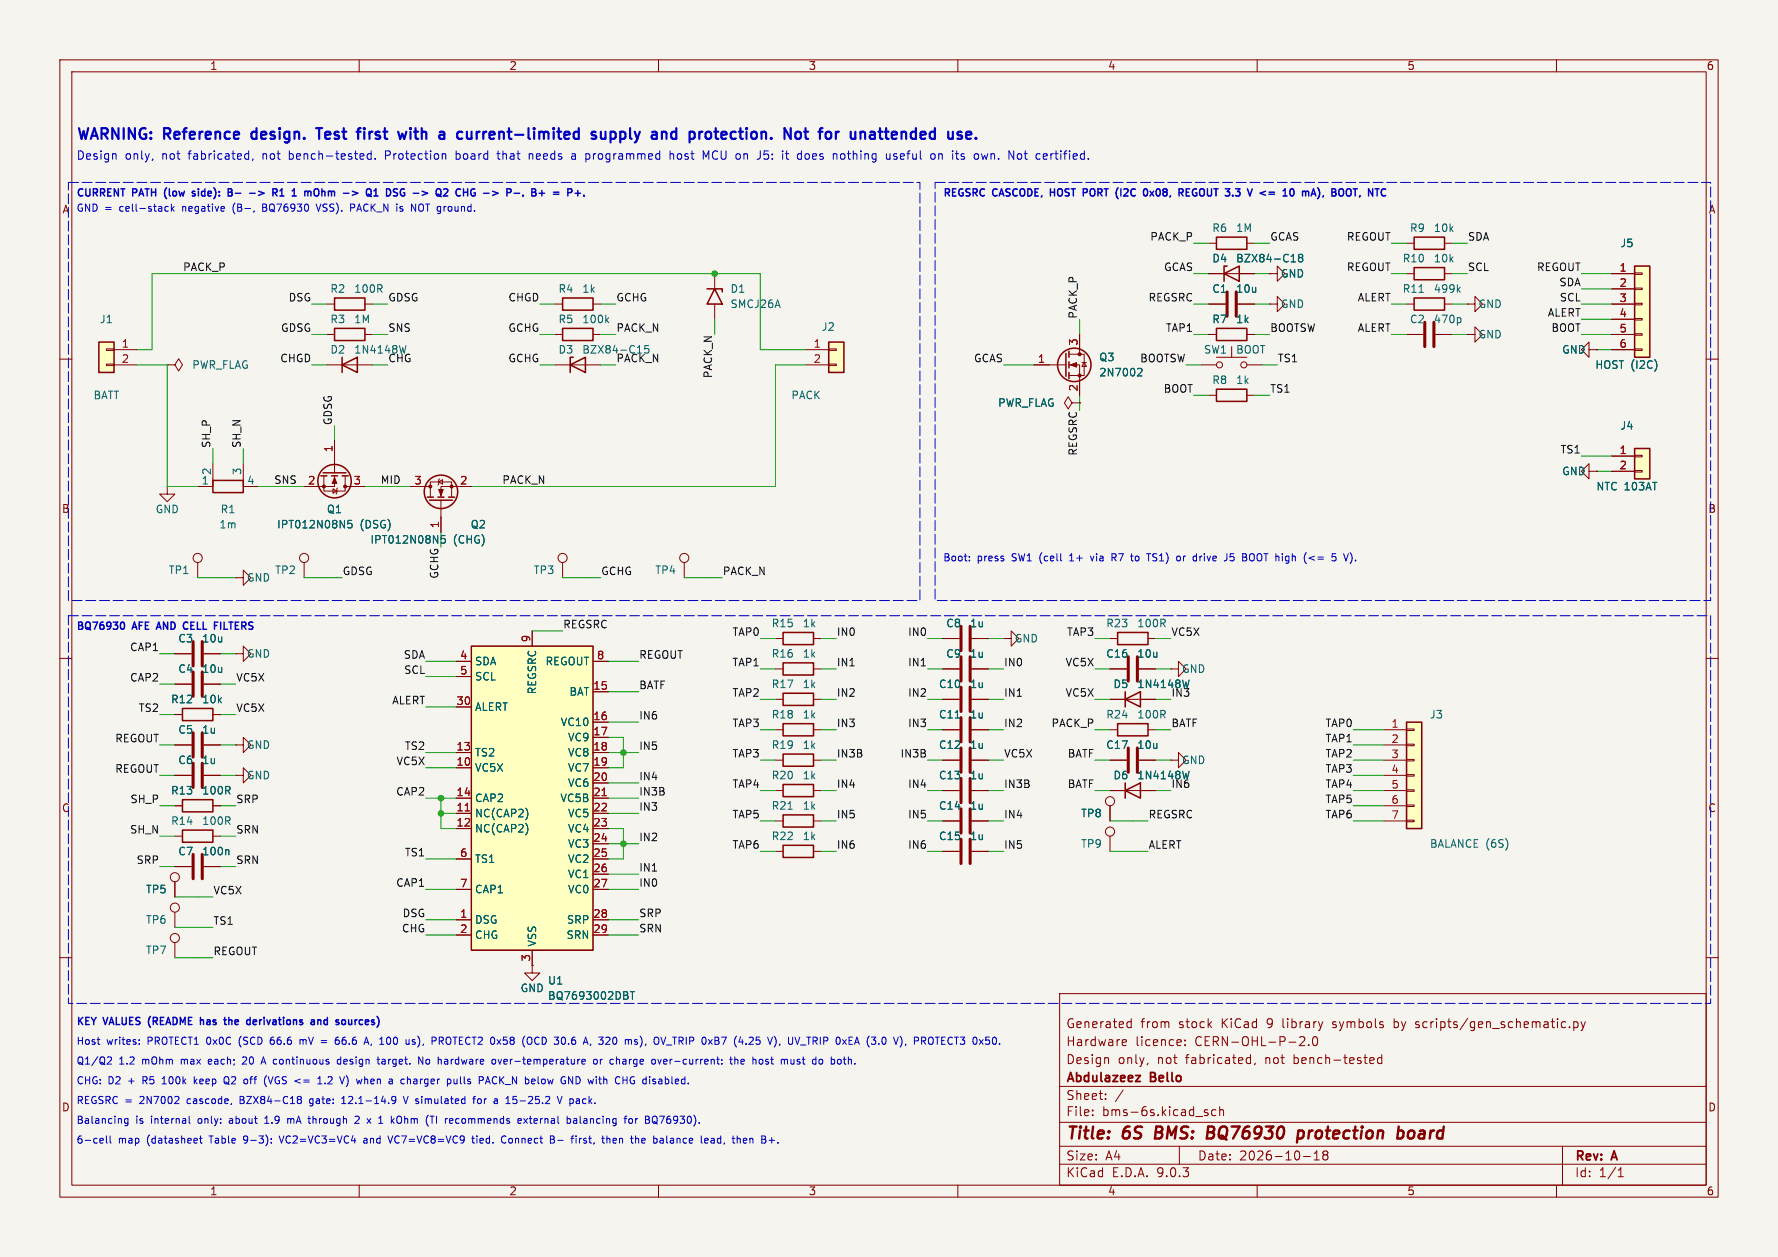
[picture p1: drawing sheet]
<svg xmlns="http://www.w3.org/2000/svg" width="297mm" height="210mm" viewBox="0 0 297 210" stroke-linecap="round" stroke-linejoin="round" font-family="sans-serif">
<defs><g id="words">
<g font-size="2.8" fill="#840000">
<text x="178" y="190.9">Title:</text>
<text x="187.7" y="190.9">6S</text>
<text x="193.8" y="190.9">BMS:</text>
<text x="203.3" y="190.9">BQ76930</text>
<text x="219.2" y="190.9">protection</text>
<text x="236.7" y="190.9">board</text>
</g>
<g font-size="2.5" fill="#0000c2">
<text x="12.7" y="24.2">WARNING: Reference</text>
<text x="42.9" y="24.2">design.</text>
<text x="54.5" y="24.2">Test</text>
<text x="62" y="24.2">first</text>
<text x="69.6" y="24.2">with</text>
<text x="77.1" y="24.2">a</text>
<text x="80.8" y="24.2">current-limited</text>
<text x="104" y="24.2">supply</text>
<text x="114.8" y="24.2">and</text>
<text x="121.7" y="24.2">protection.</text>
<text x="138.3" y="24.2">Not</text>
<text x="144.9" y="24.2">for</text>
<text x="150.8" y="24.2">unattended</text>
</g>
<g font-size="2.1" fill="#840000">
<text x="178" y="172">Generated</text>
<text x="190.5" y="172">from</text>
<text x="197" y="172">stock</text>
<text x="204.2" y="172">KiCad</text>
<text x="211.9" y="172">9</text>
<text x="214.6" y="172">library</text>
<text x="223.2" y="172">symbols</text>
<text x="233.5" y="172">by</text>
<text x="237.3" y="172">scripts/gen_schematic.py</text>
<text x="178" y="178">Design</text>
<text x="178" y="175">Hardware</text>
<text x="186.7" y="178">only,</text>
<text x="189.7" y="175">licence:</text>
<text x="193.4" y="178">not</text>
<text x="198.3" y="178">fabricated,</text>
<text x="199.7" y="175">CERN-OHL-P-2.0</text>
<text x="211.6" y="178">not</text>
<text x="216.5" y="178">bench-tested</text>
<text x="178" y="184">Sheet:</text>
<text x="178" y="181.2">Abdulazeez</text>
<text x="192.2" y="181.2">Bello</text>
<text x="178" y="186.7">File:</text>
<text x="184.1" y="186.7">bms-6s.kicad_sch</text>
<text x="178" y="196.9">KiCad</text>
<text x="178" y="194.1">Size:</text>
<text x="184.7" y="194.1">A4</text>
<text x="185.7" y="196.9">E.D.A.</text>
<text x="193.3" y="196.9">9.0.3</text>
<text x="200" y="194.1">Date:</text>
<text x="207" y="194.1">2026-10-18</text>
<text x="263" y="194.3">Rev:</text>
<text x="263" y="196.9">Id:</text>
<text x="267.1" y="196.9">1/1</text>
<text x="269.4" y="194.3">A</text>
</g>
<g font-size="1.9" fill="#0000c2">
<text x="12.7" y="27">Design</text>
<text x="20.9" y="27">only,</text>
<text x="27.1" y="27">not</text>
<text x="31.7" y="27">fabricated,</text>
<text x="44.2" y="27">not</text>
<text x="48.8" y="27">bench-tested.</text>
<text x="65" y="27">Protection</text>
<text x="77" y="27">board</text>
<text x="84.2" y="27">that</text>
<text x="89.6" y="27">needs</text>
<text x="96.9" y="27">a</text>
<text x="99.4" y="27">programmed</text>
<text x="113.6" y="27">host</text>
<text x="119.3" y="27">MCU on</text>
<text x="128.8" y="27">J5:</text>
<text x="133.1" y="27">it</text>
<text x="135.8" y="27">does</text>
<text x="142" y="27">nothing</text>
<text x="151" y="27">useful</text>
<text x="158.6" y="27">on</text>
<text x="162.4" y="27">its</text>
<text x="166.3" y="27">own.</text>
<text x="172.2" y="27">Not</text>
<text x="177" y="27">certified.</text>
</g>
<g font-size="1.8" fill="#840000">
<text x="35" y="11.9">1</text>
<text x="85" y="11.9">2</text>
<text x="135" y="11.9">3</text>
<text x="185" y="11.9">4</text>
<text x="235" y="11.9">5</text>
<text x="285" y="11.9">6</text>
<text x="10.3" y="35.9">A</text>
<text x="285.3" y="35.9">A</text>
<text x="10.3" y="85.9">B</text>
<text x="285.3" y="85.9">B</text>
<text x="10.3" y="135.9">C</text>
<text x="285.3" y="135.9">C</text>
<text x="10.3" y="185.9">D</text>
<text x="285.3" y="185.9">D</text>
<text x="35" y="199.9">1</text>
<text x="85" y="199.9">2</text>
<text x="135" y="199.9">3</text>
<text x="185" y="199.9">4</text>
<text x="235" y="199.9">5</text>
<text x="285" y="199.9">6</text>
</g>
<g font-size="1.8" fill="#0f0f0f">
<text x="192.1" y="40.3">PACK_P</text>
<text x="212.1" y="40.3">GCAS</text>
<text x="224.9" y="40.3">REGOUT</text>
<text x="245.1" y="40.3">SDA</text>
<text x="30.5" y="45.4">PACK_P</text>
<text x="194.3" y="45.4">GCAS</text>
<text x="224.9" y="45.4">REGOUT</text>
<text x="245.1" y="45.4">SCL</text>
<text x="256.6" y="45.4">REGOUT</text>
<text x="260.4" y="47.9">SDA</text>
<text x="48.1" y="50.5">DSG</text>
<text x="64.8" y="50.5">GDSG</text>
<text x="84.8" y="50.5">CHGD</text>
<text x="102.9" y="50.5">GCHG</text>
<text x="180" y="53.3" transform="rotate(-90 180 53.3)">PACK_P</text>
<text x="191.7" y="50.5">REGSRC</text>
<text x="226.7" y="50.5">ALERT</text>
<text x="258.5" y="53">ALERT</text>
<text x="260.4" y="50.5">SCL</text>
<text x="46.8" y="55.5">GDSG</text>
<text x="64.8" y="55.5">SNS</text>
<text x="84.8" y="55.5">GCHG</text>
<text x="102.9" y="55.5">PACK_N</text>
<text x="194.7" y="55.5">TAP1</text>
<text x="212.1" y="55.5">BOOTSW</text>
<text x="226.7" y="55.5">ALERT</text>
<text x="259.1" y="55.5">BOOT</text>
<text x="46.7" y="60.6">CHGD</text>
<text x="64.8" y="60.6">CHG</text>
<text x="84.8" y="60.6">GCHG</text>
<text x="102.9" y="60.6">PACK_N</text>
<text x="119" y="63.3" transform="rotate(-90 119 63.3)">PACK_N</text>
<text x="162.6" y="60.6">GCAS</text>
<text x="190.4" y="60.6">BOOTSW</text>
<text x="194.3" y="65.7">BOOT</text>
<text x="212.1" y="65.7">TS1</text>
<text x="213.4" y="60.6">TS1</text>
<text x="55.5" y="71.1" transform="rotate(-90 55.5 71.1)">GDSG</text>
<text x="35.2" y="74.9" transform="rotate(-90 35.2 74.9)">SH_P</text>
<text x="40.3" y="74.9" transform="rotate(-90 40.3 74.9)">SH_N</text>
<text x="180" y="76.2" transform="rotate(-90 180 76.2)">REGSRC</text>
<text x="260.6" y="75.9">TS1</text>
<text x="45.7" y="80.9">SNS</text>
<text x="63.5" y="80.9">MID</text>
<text x="83.8" y="80.9">PACK_N</text>
<text x="57.1" y="96.2">GDSG</text>
<text x="73.3" y="96.8" transform="rotate(-90 73.3 96.8)">GCHG</text>
<text x="100.3" y="96.2">GCHG</text>
<text x="120.6" y="96.2">PACK_N</text>
<text x="94" y="105.1">REGSRC</text>
<text x="122.3" y="106.3">TAP0</text>
<text x="139.7" y="106.3">IN0</text>
<text x="151.6" y="106.3">IN0</text>
<text x="178.1" y="106.3">TAP3</text>
<text x="195.6" y="106.3">VC5X</text>
<text x="21.6" y="108.9">CAP1</text>
<text x="21.6" y="114">CAP2</text>
<text x="39.4" y="114">VC5X</text>
<text x="67.3" y="110.1">SDA</text>
<text x="67.4" y="112.7">SCL</text>
<text x="106.7" y="110.1">REGOUT</text>
<text x="122.3" y="111.4">TAP1</text>
<text x="139.7" y="111.4">IN1</text>
<text x="151.6" y="111.4">IN1</text>
<text x="167.6" y="111.4">IN0</text>
<text x="177.9" y="111.4">VC5X</text>
<text x="23.1" y="119">TS2</text>
<text x="39.4" y="119">VC5X</text>
<text x="65.4" y="117.8">ALERT</text>
<text x="106.7" y="115.2">BATF</text>
<text x="122.3" y="116.5">TAP2</text>
<text x="139.7" y="116.5">IN2</text>
<text x="151.6" y="116.5">IN2</text>
<text x="167.6" y="116.5">IN1</text>
<text x="177.9" y="116.5">VC5X</text>
<text x="19.1" y="124.1">REGOUT</text>
<text x="67.5" y="125.4">TS2</text>
<text x="106.7" y="125.4">IN5</text>
<text x="106.7" y="120.3">IN6</text>
<text x="122.3" y="121.6">TAP3</text>
<text x="139.7" y="121.6">IN3</text>
<text x="151.6" y="121.6">IN3</text>
<text x="167.6" y="121.6">IN2</text>
<text x="175.5" y="121.6">PACK_P</text>
<text x="195.6" y="121.6">BATF</text>
<text x="221.3" y="121.6">TAP0</text>
<text x="221.3" y="124.1">TAP1</text>
<text x="19.1" y="129.2">REGOUT</text>
<text x="66.1" y="127.9">VC5X</text>
<text x="106.7" y="130.5">IN4</text>
<text x="122.3" y="126.7">TAP3</text>
<text x="122.3" y="131.7">TAP4</text>
<text x="139.7" y="131.7">IN4</text>
<text x="139.7" y="126.7">IN3B</text>
<text x="150.3" y="126.7">IN3B</text>
<text x="151.6" y="131.7">IN4</text>
<text x="167.6" y="131.7">IN3B</text>
<text x="167.6" y="126.7">VC5X</text>
<text x="178.3" y="131.7">BATF</text>
<text x="178.3" y="126.7">BATF</text>
<text x="221.3" y="126.7">TAP2</text>
<text x="221.3" y="129.2">TAP3</text>
<text x="221.3" y="131.7">TAP4</text>
<text x="21.7" y="134.3">SH_P</text>
<text x="39.4" y="134.3">SRP</text>
<text x="66.1" y="133">CAP2</text>
<text x="106.7" y="133">IN3B</text>
<text x="106.7" y="135.5">IN3</text>
<text x="122.3" y="136.8">TAP5</text>
<text x="139.7" y="136.8">IN5</text>
<text x="151.6" y="136.8">IN5</text>
<text x="167.6" y="136.8">IN4</text>
<text x="191.8" y="136.8">REGSRC</text>
<text x="221.3" y="134.3">TAP5</text>
<text x="221.3" y="136.8">TAP6</text>
<text x="21.6" y="139.4">SH_N</text>
<text x="39.4" y="139.4">SRN</text>
<text x="67.5" y="143.2">TS1</text>
<text x="106.7" y="140.6">IN2</text>
<text x="122.3" y="141.9">TAP6</text>
<text x="139.7" y="141.9">IN6</text>
<text x="151.6" y="141.9">IN6</text>
<text x="167.6" y="141.9">IN5</text>
<text x="191.8" y="141.9">ALERT</text>
<text x="22.7" y="144.4">SRP</text>
<text x="35.6" y="149.5">VC5X</text>
<text x="39.4" y="144.4">SRN</text>
<text x="66.1" y="148.2">CAP1</text>
<text x="106.7" y="148.2">IN0</text>
<text x="106.7" y="145.7">IN1</text>
<text x="35.6" y="154.6">TS1</text>
<text x="67" y="155.9">CHG</text>
<text x="67.2" y="153.3">DSG</text>
<text x="106.7" y="155.9">SRN</text>
<text x="106.7" y="153.3">SRP</text>
<text x="35.6" y="159.7">REGOUT</text>
</g>
<g font-size="1.8" fill="#006464">
<text x="202.4" y="39">R6</text>
<text x="206.4" y="39">1M</text>
<text x="235.4" y="39">R9</text>
<text x="239.4" y="39">10k</text>
<text x="270.6" y="41.5">J5</text>
<text x="202.4" y="44">D4</text>
<text x="206.4" y="44">BZX84-C18</text>
<text x="213.9" y="46.6">GND</text>
<text x="234.2" y="44">R10</text>
<text x="239.4" y="44">10k</text>
<text x="55.1" y="49.1">R2</text>
<text x="59.1" y="49.1">100R</text>
<text x="93.2" y="49.1">R4</text>
<text x="97.2" y="49.1">1k</text>
<text x="121.9" y="49.1">D1</text>
<text x="121.9" y="51.7">SMCJ26A</text>
<text x="202.4" y="49.1">C1</text>
<text x="206.4" y="49.1">10u</text>
<text x="213.9" y="51.7">GND</text>
<text x="234.2" y="49.1">R11</text>
<text x="239.4" y="49.1">499k</text>
<text x="246.9" y="51.7">GND</text>
<text x="16.6" y="54.2">J1</text>
<text x="55.1" y="54.2">R3</text>
<text x="55.1" y="59.3">D2</text>
<text x="59.1" y="54.2">1M</text>
<text x="59.1" y="59.3">1N4148W</text>
<text x="93.2" y="54.2">R5</text>
<text x="93.2" y="59.3">D3</text>
<text x="97.2" y="54.2">100k</text>
<text x="97.2" y="59.3">BZX84-C15</text>
<text x="137.2" y="55.5">J2</text>
<text x="201" y="59.3">SW1</text>
<text x="202.4" y="54.2">R7</text>
<text x="206.4" y="59.3">BOOT</text>
<text x="206.4" y="54.2">1k</text>
<text x="235.4" y="54.2">C2</text>
<text x="239.4" y="54.2">470p</text>
<text x="246.9" y="56.7">GND</text>
<text x="260.9" y="59.3">GND</text>
<text x="32" y="61.8">PWR_FLAG</text>
<text x="183.5" y="60.6">Q3</text>
<text x="183.5" y="63.1">2N7002</text>
<text x="202.4" y="64.4">R8</text>
<text x="206.4" y="64.4">1k</text>
<text x="266.4" y="61.8">HOST (I2C)</text>
<text x="15.5" y="66.9">BATT</text>
<text x="132.1" y="66.9">PACK</text>
<text x="166.6" y="68.2">PWR_FLAG</text>
<text x="270.6" y="72">J4</text>
<text x="33.6" y="81">1</text>
<text x="35.3" y="79.4" transform="rotate(-90 35.3 79.4)">2</text>
<text x="40.4" y="79.4" transform="rotate(-90 40.4 79.4)">3</text>
<text x="41.2" y="81">4</text>
<text x="260.9" y="79.6">GND</text>
<text x="266.6" y="82.1">NTC 103AT</text>
<text x="25.9" y="86">GND</text>
<text x="36.5" y="88.5">1m</text>
<text x="36.8" y="86">R1</text>
<text x="46.2" y="88.5">IPT012N08N5</text>
<text x="54.5" y="86">Q1</text>
<text x="60.1" y="88.5">(DSG)</text>
<text x="78.5" y="88.5">Q2</text>
<text x="61.8" y="91">IPT012N08N5</text>
<text x="75.7" y="91">(CHG)</text>
<text x="28.1" y="96.1">TP1</text>
<text x="41.1" y="97.4">GND</text>
<text x="45.9" y="96.1">TP2</text>
<text x="89" y="96.1">TP3</text>
<text x="109.4" y="96.1">TP4</text>
<text x="29.7" y="107.5">C3</text>
<text x="33.7" y="107.5">10u</text>
<text x="128.8" y="105">R15</text>
<text x="134" y="105">1k</text>
<text x="158" y="105">C8</text>
<text x="161.9" y="105">1u</text>
<text x="169.4" y="107.5">GND</text>
<text x="184.7" y="105">R23</text>
<text x="189.9" y="105">100R</text>
<text x="29.7" y="112.6">C4</text>
<text x="33.7" y="112.6">10u</text>
<text x="41.1" y="110.1">GND</text>
<text x="79.2" y="111.4">SDA</text>
<text x="79.2" y="113.9">SCL</text>
<text x="91" y="111.4">REGOUT</text>
<text x="128.8" y="110.1">R16</text>
<text x="134" y="110.1">1k</text>
<text x="158" y="110.1">C9</text>
<text x="161.9" y="110.1">1u</text>
<text x="184.7" y="110.1">C16</text>
<text x="189.9" y="110.1">10u</text>
<text x="197.4" y="112.6">GND</text>
<text x="28.5" y="117.7">R12</text>
<text x="33.7" y="117.7">10k</text>
<text x="79.2" y="119">ALERT</text>
<text x="89.8" y="116.1" transform="rotate(-90 89.8 116.1)">REGSRC</text>
<text x="95" y="116.4">BAT</text>
<text x="128.8" y="115.2">R17</text>
<text x="134" y="115.2">1k</text>
<text x="156.7" y="115.2">C10</text>
<text x="161.9" y="115.2">1u</text>
<text x="185.9" y="115.2">D5</text>
<text x="189.9" y="115.2">1N4148W</text>
<text x="195.6" y="116.5">IN3</text>
<text x="29.7" y="122.8">C5</text>
<text x="33.7" y="122.8">1u</text>
<text x="41.1" y="125.3">GND</text>
<text x="93.6" y="121.5">VC10</text>
<text x="94.8" y="124.1">VC9</text>
<text x="128.8" y="125.3">R19</text>
<text x="128.8" y="120.2">R18</text>
<text x="134" y="125.3">1k</text>
<text x="134" y="120.2">1k</text>
<text x="156.7" y="125.3">C12</text>
<text x="156.7" y="120.2">C11</text>
<text x="161.9" y="125.3">1u</text>
<text x="161.9" y="120.2">1u</text>
<text x="184.7" y="125.3">C17</text>
<text x="184.7" y="120.2">R24</text>
<text x="189.9" y="120.2">100R</text>
<text x="189.9" y="125.3">10u</text>
<text x="238.8" y="120.2">J3</text>
<text x="29.7" y="127.9">C6</text>
<text x="33.7" y="127.9">1u</text>
<text x="41.1" y="130.4">GND</text>
<text x="79.2" y="126.6">TS2</text>
<text x="79.2" y="129.1">VC5X</text>
<text x="94.8" y="126.6">VC8</text>
<text x="94.8" y="129.1">VC7</text>
<text x="94.8" y="131.7">VC6</text>
<text x="128.8" y="130.4">R20</text>
<text x="134" y="130.4">1k</text>
<text x="156.7" y="130.4">C13</text>
<text x="161.9" y="130.4">1u</text>
<text x="185.9" y="130.4">D6</text>
<text x="189.9" y="130.4">1N4148W</text>
<text x="195.6" y="131.7">IN6</text>
<text x="197.4" y="127.9">GND</text>
<text x="28.5" y="132.9">R13</text>
<text x="33.7" y="132.9">100R</text>
<text x="79.2" y="134.2">CAP2</text>
<text x="79.2" y="136.8">NC(CAP2)</text>
<text x="93.5" y="134.2">VC5B</text>
<text x="94.8" y="136.8">VC5</text>
<text x="128.8" y="135.5">R21</text>
<text x="134" y="135.5">1k</text>
<text x="156.7" y="135.5">C14</text>
<text x="161.9" y="135.5">1u</text>
<text x="180.5" y="136.8">TP8</text>
<text x="28.5" y="138">R14</text>
<text x="29.7" y="143.1">C7</text>
<text x="33.7" y="138">100R</text>
<text x="33.7" y="143.1">100n</text>
<text x="79.2" y="139.3">NC(CAP2)</text>
<text x="94.8" y="139.3">VC4</text>
<text x="94.8" y="141.8">VC3</text>
<text x="128.8" y="140.6">R22</text>
<text x="134" y="140.6">1k</text>
<text x="156.7" y="140.6">C15</text>
<text x="161.9" y="140.6">1u</text>
<text x="180.5" y="141.8">TP9</text>
<text x="238.8" y="141.8">BALANCE (6S)</text>
<text x="24.3" y="149.5">TP5</text>
<text x="79.2" y="144.4">TS1</text>
<text x="79.2" y="149.5">CAP1</text>
<text x="94.8" y="144.4">VC2</text>
<text x="94.8" y="146.9">VC1</text>
<text x="94.8" y="149.5">VC0</text>
<text x="24.3" y="154.5">TP6</text>
<text x="79.2" y="154.5">DSG</text>
<text x="94.6" y="154.5">SRP</text>
<text x="24.3" y="159.6">TP7</text>
<text x="79.2" y="157.1">CHG</text>
<text x="89.8" y="158.2" transform="rotate(-90 89.8 158.2)">VSS</text>
<text x="94.5" y="157.1">SRN</text>
<text x="86.9" y="166">GND</text>
<text x="91.4" y="164.7">U1</text>
<text x="91.4" y="167.2">BQ7693002DBT</text>
</g>
<g font-size="1.8" fill="#a90000">
<text x="270.4" y="45.5">1</text>
<text x="270.4" y="48">2</text>
<text x="270.4" y="50.5">3</text>
<text x="270.4" y="53.1">4</text>
<text x="20.2" y="58.2">1</text>
<text x="135.8" y="58.2">1</text>
<text x="180.1" y="57.9" transform="rotate(-90 180.1 57.9)">3</text>
<text x="270.4" y="55.6">5</text>
<text x="270.4" y="58.2">6</text>
<text x="20.2" y="60.7">2</text>
<text x="135.8" y="60.7">2</text>
<text x="173.3" y="60.7">1</text>
<text x="180.1" y="65.5" transform="rotate(-90 180.1 65.5)">2</text>
<text x="55.6" y="75.6" transform="rotate(-90 55.6 75.6)">1</text>
<text x="270.4" y="75.9">1</text>
<text x="51.4" y="81">2</text>
<text x="59" y="81">3</text>
<text x="69.1" y="81">3</text>
<text x="76.8" y="81">2</text>
<text x="270.4" y="78.5">2</text>
<text x="73.4" y="88.3" transform="rotate(-90 73.4 88.3)">1</text>
<text x="88.6" y="107.4" transform="rotate(-90 88.6 107.4)">9</text>
<text x="76.8" y="110.2">4</text>
<text x="76.8" y="112.8">5</text>
<text x="99.6" y="110.2">8</text>
<text x="76.2" y="117.9">30</text>
<text x="99" y="115.3">15</text>
<text x="76.2" y="125.5">13</text>
<text x="99" y="120.4">16</text>
<text x="99" y="122.9">17</text>
<text x="99" y="125.5">18</text>
<text x="232.3" y="121.7">1</text>
<text x="232.3" y="124.2">2</text>
<text x="76.2" y="128">10</text>
<text x="99" y="128">19</text>
<text x="99" y="130.6">20</text>
<text x="232.3" y="126.7">3</text>
<text x="232.3" y="129.3">4</text>
<text x="232.3" y="131.8">5</text>
<text x="76.2" y="133.1">14</text>
<text x="76.2" y="135.6">11</text>
<text x="99" y="133.1">21</text>
<text x="99" y="135.6">22</text>
<text x="232.3" y="134.4">6</text>
<text x="232.3" y="136.9">7</text>
<text x="76.2" y="138.2">12</text>
<text x="76.8" y="143.3">6</text>
<text x="99" y="138.2">23</text>
<text x="99" y="140.7">24</text>
<text x="99" y="143.3">25</text>
<text x="76.8" y="148.3">7</text>
<text x="99" y="145.8">26</text>
<text x="99" y="148.3">27</text>
<text x="76.8" y="153.4">1</text>
<text x="76.8" y="156">2</text>
<text x="99" y="153.4">28</text>
<text x="99" y="156">29</text>
<text x="88.6" y="160.7" transform="rotate(-90 88.6 160.7)">3</text>
</g>
<g font-size="1.7" fill="#0000c2">
<text x="12.7" y="35.7">GND =</text>
<text x="12.7" y="33.4">CURRENT</text>
<text x="20.1" y="35.7">cell-stack</text>
<text x="22.2" y="33.4">PATH</text>
<text x="28" y="33.4">(low</text>
<text x="30.8" y="35.7">negative</text>
<text x="33.2" y="33.4">side):</text>
<text x="39.4" y="35.7">(B-,</text>
<text x="39.6" y="33.4">B-</text>
<text x="44.6" y="35.7">BQ76930</text>
<text x="48" y="33.4">R1</text>
<text x="51.8" y="33.4">1</text>
<text x="53.9" y="35.7">VSS).</text>
<text x="54.3" y="33.4">mOhm</text>
<text x="59.7" y="35.7">PACK_N</text>
<text x="61.2" y="33.4">-&gt;</text>
<text x="65.6" y="33.4">Q1</text>
<text x="67.6" y="35.7">is</text>
<text x="69.4" y="33.4">DSG</text>
<text x="70.3" y="35.7">NOT ground.</text>
<text x="74.3" y="33.4">-&gt;</text>
<text x="78.7" y="33.4">Q2</text>
<text x="82.5" y="33.4">CHG</text>
<text x="87.6" y="33.4">-&gt;</text>
<text x="91.9" y="33.4">P-.</text>
<text x="96.6" y="33.4">B+</text>
<text x="157.5" y="33.4">REGSRC</text>
<text x="165.9" y="33.4">CASCODE,</text>
<text x="176" y="33.4">HOST</text>
<text x="181.9" y="33.4">PORT</text>
<text x="187.9" y="33.4">(I2C</text>
<text x="193" y="33.4">0x08,</text>
<text x="199.4" y="33.4">REGOUT 3.3</text>
<text x="211.9" y="33.4">V</text>
<text x="214.4" y="33.4">&lt;=</text>
<text x="218.7" y="33.4">10</text>
<text x="222.4" y="33.4">mA),</text>
<text x="227.8" y="33.4">BOOT,</text>
<text x="157.5" y="94.1">Boot:</text>
<text x="163.2" y="94.1">press</text>
<text x="169.2" y="94.1">SW1 (cell</text>
<text x="179.2" y="94.1">1+</text>
<text x="183" y="94.1">via</text>
<text x="186.7" y="94.1">R7</text>
<text x="190.1" y="94.1">to</text>
<text x="193" y="94.1">TS1)</text>
<text x="198.2" y="94.1">or</text>
<text x="201.1" y="94.1">drive</text>
<text x="206.6" y="94.1">J5</text>
<text x="209.8" y="94.1">BOOT high</text>
<text x="220.5" y="94.1">(&lt;=</text>
<text x="225.4" y="94.1">5</text>
<text x="12.7" y="105.8">BQ76930</text>
<text x="22.3" y="105.8">AFE</text>
<text x="26.8" y="105.8">AND</text>
<text x="31.7" y="105.8">CELL</text>
<text x="37.3" y="105.8">FILTERS</text>
<text x="12.7" y="171.9">KEY</text>
<text x="17.4" y="171.9">VALUES (README</text>
<text x="34.5" y="171.9">has</text>
<text x="39" y="171.9">the</text>
<text x="43.2" y="171.9">derivations</text>
<text x="54.4" y="171.9">and</text>
<text x="59.1" y="171.9">sources)</text>
<text x="12.7" y="178.2">Q1/Q2</text>
<text x="12.7" y="174.9">Host</text>
<text x="17.8" y="174.9">writes:</text>
<text x="19.9" y="178.2">1.2</text>
<text x="23.9" y="178.2">mOhm</text>
<text x="24.8" y="174.9">PROTECT1</text>
<text x="30.6" y="178.2">max</text>
<text x="34.8" y="174.9">0x0C</text>
<text x="35.3" y="178.2">each;</text>
<text x="40.4" y="174.9">(SCD</text>
<text x="41.3" y="178.2">20</text>
<text x="44.7" y="178.2">A continuous</text>
<text x="45.9" y="174.9">66.6</text>
<text x="51" y="174.9">mV</text>
<text x="54.8" y="174.9">=</text>
<text x="57.4" y="174.9">66.6</text>
<text x="57.8" y="178.2">design</text>
<text x="62.5" y="174.9">A, 100</text>
<text x="64.7" y="178.2">target.</text>
<text x="69.8" y="174.9">us),</text>
<text x="71.7" y="178.2">No</text>
<text x="74.4" y="174.9">PROTECT2</text>
<text x="75.2" y="178.2">hardware</text>
<text x="84.4" y="174.9">0x58</text>
<text x="84.4" y="178.2">over-temperature</text>
<text x="90" y="174.9">(OCD</text>
<text x="95.6" y="174.9">30.6</text>
<text x="100.7" y="174.9">A, 320</text>
<text x="101.6" y="178.2">or</text>
<text x="104.6" y="178.2">charge</text>
<text x="108" y="174.9">ms),</text>
<text x="111.8" y="178.2">over-current:</text>
<text x="113.1" y="174.9">OV_TRIP 0xB7</text>
<text x="125.1" y="178.2">the</text>
<text x="126.9" y="174.9">(4.25</text>
<text x="129.1" y="178.2">host</text>
<text x="132.8" y="174.9">V),</text>
<text x="134" y="178.2">must</text>
<text x="136.3" y="174.9">UV_TRIP 0xEA</text>
<text x="139.5" y="178.2">do</text>
<text x="142.8" y="178.2">both.</text>
<text x="149.9" y="174.9">(3.0</text>
<text x="154.7" y="174.9">V),</text>
<text x="158.2" y="174.9">PROTECT3</text>
<text x="12.7" y="181.5">CHG:</text>
<text x="12.7" y="184.8">REGSRC =</text>
<text x="18.1" y="181.5">D2</text>
<text x="21.5" y="181.5">+</text>
<text x="23.5" y="184.8">2N7002</text>
<text x="24.2" y="181.5">R5</text>
<text x="27.6" y="181.5">100k</text>
<text x="31.6" y="184.8">cascode,</text>
<text x="33.2" y="181.5">keep</text>
<text x="38.4" y="181.5">Q2</text>
<text x="40.6" y="184.8">BZX84-C18</text>
<text x="41.9" y="181.5">off</text>
<text x="45.5" y="181.5">(VGS</text>
<text x="50.8" y="181.5">&lt;=</text>
<text x="52.5" y="184.8">gate:</text>
<text x="54.9" y="181.5">1.2</text>
<text x="58.1" y="184.8">12.1-14.9</text>
<text x="58.9" y="181.5">V)</text>
<text x="61.9" y="181.5">when</text>
<text x="67.5" y="181.5">a</text>
<text x="68.7" y="184.8">V simulated</text>
<text x="69.7" y="181.5">charger</text>
<text x="77.6" y="181.5">pulls</text>
<text x="80.7" y="184.8">for</text>
<text x="83.1" y="181.5">PACK_N</text>
<text x="84.4" y="184.8">a</text>
<text x="86.6" y="184.8">15-25.2</text>
<text x="91.1" y="181.5">below</text>
<text x="95.5" y="184.8">V pack.</text>
<text x="97.3" y="181.5">GND with</text>
<text x="106.8" y="181.5">CHG disabled.</text>
<text x="12.7" y="191.4">6-cell</text>
<text x="12.7" y="188.1">Balancing</text>
<text x="19.8" y="191.4">map</text>
<text x="22.7" y="188.1">is</text>
<text x="24.7" y="191.4">(datasheet</text>
<text x="25.4" y="188.1">internal</text>
<text x="33.4" y="188.1">only:</text>
<text x="35.4" y="191.4">Table</text>
<text x="38.8" y="188.1">about</text>
<text x="41.2" y="191.4">9-3):</text>
<text x="45" y="188.1">1.9</text>
<text x="47.5" y="191.4">VC2=VC3=VC4</text>
<text x="49" y="188.1">mA</text>
<text x="52.7" y="188.1">through</text>
<text x="60.7" y="188.1">2</text>
<text x="61.7" y="191.4">and</text>
<text x="63" y="188.1">x</text>
<text x="65.1" y="188.1">1</text>
<text x="66.1" y="191.4">VC7=VC8=VC9</text>
<text x="67.4" y="188.1">kOhm</text>
<text x="73.4" y="188.1">(TI</text>
<text x="76.8" y="188.1">recommends</text>
<text x="80.3" y="191.4">tied.</text>
<text x="85.4" y="191.4">Connect</text>
<text x="89.2" y="188.1">external</text>
<text x="93.7" y="191.4">B-</text>
<text x="97.5" y="191.4">first,</text>
<text x="97.6" y="188.1">balancing</text>
<text x="102.9" y="191.4">then</text>
<text x="107.5" y="188.1">for</text>
<text x="107.9" y="191.4">the</text>
<text x="111.1" y="188.1">BQ76930).</text>
<text x="111.9" y="191.4">balance</text>
<text x="120" y="191.4">lead,</text>
<text x="125.5" y="191.4">then</text>
</g>
</g></defs>
<path d="M0 0h297v210h-297z" fill="#f5f4ef" stroke="#f5f4ef" stroke-width=".17"/>
<g fill="none" stroke="#840000" stroke-width=".17">
<path d="M10 10h277v190h-277zM12 12h273v186h-273zM60 10v2M110 10v2M160 10v2M210 10v2M260 10v2M178.6 59.2h2.5v3.5h-2.5M180.3 55.9v3.3M203.2 59.7h5.1M205.7 57.9v1.8M10 60h2"/>
<path d="M172.7 61h5.4M178.6 61h1.7v5M179.1 67.3l-.7-1-.6 1 .6 1 .7-1h1.2M180.3 67.3h.1M180.7 60.6h.8M181.1 60.6l.4 .6h-.8zM200.7 61h2.5M208.3 61h2.5M285 60h2M10 110h2M129.5 111.8h1.3M129.5 106.7h1.3"/>
<path d="M135.9 111.8h1.3M135.9 106.7h1.3M285 110h2M195.6 127h1.2v-1.3l1.3 1.3-1.3 1.3v-1.3M195.6 127h.1M10 160h2M177 166h108v32h-108zM185 176.7l.2 .2v.8M187.7 173.7l.4 .1 .1 .3-.7 .1M188.1 174.6l-.4 .1M188.4 171.6h.6M188.4 170.8h.6"/>
<path d="M189 170.2v1.5M191.7 177.6v.2M197.2 173.8l.1 .3-.7 .1M198 174.6v.1M198 173.8v.1M208.5 176.7l.4 .1M208.9 176.2v1.5M208.9 177.6l-.4 .1M209.7 177.6l-.2 .3M217.1 173.3l.2-.1h.4l.2 .1 .1 .3-.1 .2-.9 .9h1M218.6 174.6v.1M219.4 173.3l.2-.1a.81 .81 0 0 1 .4 1.4l-.3 .1a.81 .81 0 0 1-.3-1.4z"/>
<path d="M229 176.7l.5 .1v.3l-.7 .1M229.5 177.6l-.5 .1M230.8 176.8l-.4-.1-.3 .3v.4l.1 .2h.6M230.8 176.2v1.5M232.9 170.2v1.5M232.9 171.6l.1 .1M233 170.7l-.1 .1M236.5 171.6l.4 .1M236.7 170.7l-.2 .2 .2 .3M261.4 170.7l.1 .1M261.5 171.6l-.1 .1M262.2 171.6v.1"/>
<path d="M262.9 170.8l.4-.1 .3 .3v.4l-.1 .2h-.6M262.9 170.7v1.5M264.1 170.7l.4 1M264.5 171.7l-.2 .4-.2 .1M264.8 170.7l-.3 1M285 160h2M60 198v2M110 198v2M160 198v2M177 194.5h108M177 191.5h108M177 187.5h108"/>
<path d="M177 181.5h108M182.5 186.3v.1M182.5 185.5v.1M184.7 183.6v.1M184.7 182.8v.1M187.6 182.1l-1.3 2M197 191.5v3M201.4 185.9l.3 .1 .1 .2-.2 .2h-.3M201.4 185.4l.3 .1M203.1 185.5l-.4-.1-.3 .3v.4l.1 .2h.6M203.7 185.5l.3-.1 .3 .1 .1 .9M203.7 184.9v1.5"/>
<path d="M210 198v2M217.7 193.2h1.2M219.5 193.8h.9M219.5 192.7l.5-.4v1.5M221 192.4v.3l.2 .2M221.2 192.9l-.2 .3v.5l.2 .1 .5-.1 .1-.2-.1-.4-.2-.2M221.2 192.9h.3M221.7 192.4l.1 .3-.3 .2M260 198v2M261 191.5v6.5M270.3 196.6h.9M270.3 195.5l.4-.4v1.5"/>
<circle cx="203.7" cy="61" r=".51"/>
<circle cx="207.8" cy="61" r=".51"/>
</g>
<path d="M193.2 188.2l-.3 2h.8M201.7 189.2h.7M201.8 188.2h.7M202.4 189.2l.3 .1M202.6 190.1l-1 .1M202.6 189.1l-.2 .1M216.9 189l.2-.1 .5 .1 .2 .3-.1 .5a.66 .66 0 0 1-1 .3M216.9 188.9l-.3 2M233.8 188.9h.3l.3 .2v.7a.66 .66 0 0 1-.8 .4M235.9 188.9a.62 .62 0 0 0-.7 .4v.7a.52 .52 0 0 0 .8 .1" fill="none" stroke="#840000" stroke-width=".4"/>
<path d="M189.7 179.7h.8l-.8 1h.8" fill="none" stroke="#840000" stroke-width=".3"/>
<g fill="none" stroke="#840000" stroke-width=".25">
<path d="M178.1 59.1v3.8M178.6 58.7v1M178.6 60.5v1M178.6 62.2v1M130.8 110.7h5.1v2.1h-5.1zM130.8 105.7h5.1v2h-5.1z"/>
<circle cx="179.5" cy="61" r="2.79"/>
</g>
<g fill="#840000" stroke="#840000" stroke-width=".17">
<path d="M178.8 61l1-.4v.7z"/>
<circle cx="180.3" cy="59.2" r=".25"/>
<circle cx="180.3" cy="62.7" r=".25"/>
</g>
<path d="M190.2 61.5l.4 .1 .2 .3-.8 .9h.8" fill="none" stroke="#006464" stroke-width=".17"/>
<path d="M273 44.5h2.6v15.2h-2.6z" fill="#ffffc2"/>
<path d="M273 44.5h2.6v15.2h-2.6z" fill="none" stroke="#840000" stroke-width=".25"/>
<path d="M269.2 45.7h3.8M269.2 48.3h3.8M269.2 50.8h3.8M269.2 53.3h3.8M269.2 55.9h3.8M269.2 58.4h3.8M273 45.6h1.3v.2h-1.3zM273 48.1h1.3v.3h-1.3zM273 50.7h1.3v.2h-1.3zM273 53.2h1.3v.3h-1.3zM273 55.8h1.3v.2h-1.3zM273 58.3h1.3v.2h-1.3z" fill="none" stroke="#840000" stroke-width=".17"/>
<path d="M273 74.9h2.6v5.1h-2.6z" fill="#ffffc2"/>
<g fill="none" stroke="#840000" stroke-width=".25">
<path d="M203.2 39.6h5.1v2.1h-5.1zM236.2 39.6h5.1v2.1h-5.1zM94 54.9h5.1v2h-5.1zM94 49.8h5.1v2h-5.1zM95.8 59.7h-.6v2.5M118.1 48.3h2.5v.5M119.4 48.3l1.2 2.5h-2.5zM203.2 54.9h5.1v2h-5.1zM204.5 45.7l2.5-1.2v2.5zM205 44.5h-.5v2.5M236.2 44.7h5.1v2h-5.1zM236.2 49.8h5.1v2h-5.1z"/>
<path d="M95.2 61l2.6-1.3v2.5zM203.2 65h5.1v2.1h-5.1zM273 74.9h2.6v5.1h-2.6zM35.6 80.3h5v2h-5zM30.5 118.4h5.1v2h-5.1zM130.8 115.8h5.1v2.1h-5.1zM186.7 105.7h5.1v2h-5.1zM188 116.8l2.5-1.2v2.5zM188 115.6v2.5M30.5 133.6h5.1v2h-5.1zM30.5 138.7h5.1v2h-5.1zM130.8 131.1h5.1v2h-5.1z"/>
<path d="M130.8 126h5.1v2h-5.1zM130.8 120.9h5.1v2h-5.1zM186.7 120.9h5.1v2h-5.1zM188 132.1l2.5-1.3v2.6zM188 130.8v2.6M130.8 141.2h5.1v2.1h-5.1z"/>
</g>
<g fill="none" stroke="#840000" stroke-width=".17">
<path d="M92.7 55.9h1.3M92.7 50.8h1.3M99.1 55.9h1.2M99.1 50.8h1.2M119.4 45.7v2.6M119.4 50.8v2.5M201.9 55.9h1.3M201.9 50.8h2.8M201.9 45.7h7.6M201.9 40.6h1.3M206.8 50.8h2.7M208.3 55.9h1.2"/>
<path d="M208.3 40.6h1.2M212.1 45.7h1.3v-1.2l1.2 1.2-1.2 1.3v-1.3M212.1 45.7h.1M212.1 50.8h1.3v-1.3l1.2 1.3-1.2 1.3v-1.3M212.1 50.8h.1M234.9 55.9h2.8M234.9 50.8h1.3M234.9 45.7h1.3M234.9 40.6h1.3M239.8 55.9h2.8M241.3 50.8h1.3M241.3 45.7h1.3"/>
<path d="M241.3 40.6h1.3M245.1 50.8h1.3v-1.3l1.2 1.3-1.2 1.3v-1.3M245.1 50.8h.1M245.1 55.9h1.3v-1.3l1.2 1.3-1.2 1.3v-1.3M245.1 55.9h.1M265.4 58.4v-1.2l-1.2 1.2 1.2 1.3v-1.3h1.3M266.7 58.4h.1M35.6 77.5v3.8h-2.6M40.6 77.5v2.5M92.7 61h7.6M201.9 66h1.3M208.3 66h1.2"/>
<path d="M265.4 78.7v-1.2l-1.2 1.2 1.2 1.3v-1.3h1.3M266.7 78.7h.1M269.2 76.2h3.8M269.2 78.7h3.8M273 76.1h1.3v.2h-1.3zM273 78.6h1.3v.3h-1.3zM40.6 81.3h2.6M94 94v2.5M114.3 94v2.5M29.2 119.4h1.3M29.2 109.2h2.8M29.2 114.3h2.8"/>
<path d="M34 109.2h2.8M34 114.3h2.8M35.6 119.4h1.2M39.4 109.2h1.2v-1.2l1.3 1.2-1.3 1.3v-1.3M39.4 109.2h.1M129.5 116.8h1.3M135.9 116.8h1.3M157.5 116.8h2.8M157.5 106.7h2.8M157.5 111.8h2.8M162.3 116.8h2.8M162.3 106.7h2.8"/>
<path d="M162.3 111.8h2.8M167.6 106.7h1.3v-1.3l1.3 1.3-1.3 1.3v-1.3M167.6 106.7h.1M185.4 116.8h7.6M185.4 106.7h1.3M185.4 111.8h2.8M190.2 111.8h2.8M191.8 106.7h1.2M195.6 111.8h1.2v-1.3l1.3 1.3-1.3 1.2v-1.2M195.6 111.8h.1M29.2 124.5h2.8M29.2 134.6h1.3"/>
<path d="M29.2 129.5h2.8M29.2 139.7h1.3M34 124.5h2.8M34 129.5h2.8M35.6 134.6h1.2M35.6 139.7h1.2M39.4 129.5h1.2v-1.2l1.3 1.2-1.3 1.3v-1.3M39.4 129.5h.1M39.4 124.5h1.2v-1.3l1.3 1.3-1.3 1.2v-1.2M39.4 124.5h.1M129.5 127h1.3M129.5 132.1h1.3"/>
<path d="M129.5 121.9h1.3M135.9 127h1.3M135.9 132.1h1.3M135.9 121.9h1.3M157.5 127h2.8M157.5 132.1h2.8M157.5 121.9h2.8M162.3 127h2.8M162.3 132.1h2.8M162.3 121.9h2.8M185.4 134.6v2.6M185.4 127h2.8"/>
<path d="M185.4 132.1h7.6M185.4 121.9h1.3M190.2 127h2.8M191.8 121.9h1.2M29.2 144.8h2.8M34 144.8h2.8M129.5 142.2h1.3M135.9 142.2h1.3M157.5 142.2h2.8M162.3 142.2h2.8M88.9 161.3v1.3h1.3l-1.3 1.2-1.3-1.2h1.3M88.9 161.3h.1"/>
<circle cx="94" cy="93.2" r=".76"/>
<circle cx="114.3" cy="93.2" r=".76"/>
<circle cx="185.4" cy="133.9" r=".76"/>
</g>
<g fill="none" stroke="#006464" stroke-width=".17">
<path d="M101.3 53.4l.4 .5M101.7 53.1l-.5 .5M108.3 57.7h-.6v.6l.2-.1 .4 .1 .1 .5M215.7 43.8h.7M217.1 43l-.2 .3 .1 .3 .1 .2 .4-.1 .1-.2v-.2l-.2-.3M217.1 43l-.2-.2 .2-.3h.3l.2 .2-.2 .3M217.1 43h.3M237 48.8h.8M243.6 48.4l.3 .4M243.8 53.1l.2 .2v.4l-.2 .2M243.9 48l-.5 .5M159.6 120h.7"/>
<path d="M198.6 113.6l-.3 1.3M198.6 128.8l-.3 1.3M38.1 142l.1 .2v.6"/>
</g>
<g fill="none" stroke="#840000" stroke-width=".51">
<path d="M205 48.8v4M206.5 48.8v4M238 53.8v4.1M239.5 53.8v4.1M32.3 107.2v4.1M32.3 112.3v4M33.8 107.2v4.1M33.8 112.3v4M160.5 104.6v4.1M160.5 109.7v4.1M160.5 114.8v4.1M160.5 119.9v4.1"/>
<path d="M162.1 104.6v4.1M162.1 109.7v4.1M162.1 114.8v4.1M162.1 119.9v4.1M188.5 109.7v4.1M190 109.7v4.1M32.3 122.4v4.1M32.3 127.5v4.1M33.8 122.4v4.1M33.8 127.5v4.1M160.5 125v4M160.5 130v4.1"/>
<path d="M162.1 125v4M162.1 130v4.1M188.5 125v4M190 125v4M32.3 142.7v4.1M33.8 142.7v4.1M160.5 140.2v4.1M162.1 140.2v4.1"/>
</g>
<path d="M16.5 57.2h2.5v5h-2.5z" fill="#ffffc2"/>
<path d="M16.5 57.2h2.5v5h-2.5z" fill="none" stroke="#840000" stroke-width=".25"/>
<g fill="none" stroke="#840000" stroke-width=".17">
<path d="M17.8 58.3h1.2v.2h-1.2zM19 58.4h3.9M17.8 60.8h1.2v.3h-1.2zM19 61h3.9M29.2 147.3v2.6M29.2 152.4v2.5M29.2 157.5v2.5"/>
<circle cx="29.2" cy="151.6" r=".76"/>
<circle cx="29.2" cy="146.6" r=".76"/>
<circle cx="29.2" cy="156.7" r=".76"/>
</g>
<path d="M78.7 108h20.4v50.8h-20.4z" fill="#ffffc2"/>
<path d="M78.7 108h20.4v50.8h-20.4z" fill="none" stroke="#840000" stroke-width=".25"/>
<g fill="none" stroke="#840000" stroke-width=".17">
<path d="M33 94v2.5M39.4 96.5h1.2v-1.2l1.3 1.2-1.3 1.3v-1.3M39.4 96.5h.1M50.8 94v2.5M76.2 118.1h2.5M76.2 110.5h2.5M76.2 113h2.5M88.9 105.4v2.6M99.1 110.5h2.5M99.1 115.6h2.5M76.2 125.7h2.5M76.2 128.3h2.5"/>
<path d="M76.2 133.4h2.5M76.2 135.9h2.5M76.2 138.4h2.5M99.1 125.7h2.5M99.1 128.3h2.5M99.1 133.4h2.5M99.1 135.9h2.5M99.1 138.4h2.5M99.1 120.7h2.5M99.1 123.2h2.5M99.1 130.8h2.5M76.2 143.5h2.5"/>
<path d="M76.2 148.6h2.5M76.2 153.7h2.5M76.2 156.2h2.5M88.9 158.8v2.5M99.1 143.5h2.5M99.1 148.6h2.5M99.1 141h2.5M99.1 146.1h2.5M99.1 153.7h2.5M99.1 156.2h2.5"/>
<circle cx="33" cy="93.2" r=".76"/>
<circle cx="50.8" cy="93.2" r=".76"/>
</g>
<path d="M88.1 135.4l.1 .5-.1 .7M88.1 137.9l.1 .5-.1 .7M105.3 165.7h.7M105.6 165.7v1.2" fill="none" stroke="#006464" stroke-width=".17"/>
<path d="M77.7 135.5h.7M100.6 132.9h.7" fill="none" stroke="#a90000" stroke-width=".17"/>
<path d="M138.4 57.2h2.6v5h-2.6z" fill="#ffffc2"/>
<g fill="none" stroke="#840000" stroke-width=".25">
<path d="M55.9 54.9h5.1v2h-5.1zM55.9 49.8h5.1v2h-5.1zM57.1 59.7v2.5M138.4 57.2h2.6v5h-2.6zM53.6 79.5h1M54 79h3.8M55.4 79.5h1M57.1 61l2.6-1.3v2.5zM57.1 79.5h1.1M71.4 83.1h1M71.8 83.6h3.8M73.2 83.1h1"/>
<path d="M74.9 83.1h1"/>
<circle cx="55.9" cy="80.4" r="2.79"/>
<circle cx="73.7" cy="82.2" r="2.79"/>
</g>
<g fill="none" stroke="#840000" stroke-width=".17">
<path d="M54.6 55.9h1.3M54.6 50.8h1.3M61 55.9h1.2M61 50.8h1.2M134.6 58.4h3.8M138.4 58.3h1.3v.2h-1.3zM27.9 61h1.3l.6-1.1 .7 1.1-.7 1-.6-1M27.9 61h.1M54.1 79.5v2.5h3.6v-2.5M54.6 61h7.6M55.9 79.5v1.8h-5.1M55.9 73.7v5.3"/>
<path d="M134.6 61h3.8M138.4 60.8h1.3v.3h-1.3zM27.9 81.3v1.3h1.3l-1.3 1.2-1.2-1.2h1.2M27.9 81.3h.1M55.6 81.7l.7 .3-.7 .4zM56.4 81.5l-.1 .2v.7l-.2 .2M57.7 81.3h3.3M68.6 81.3h3.3M71.9 83.1v-2.6h3.5v2.6M73.3 80.5l.6-.4v.8zM73.4 80l-.1 .1v.8l-.1 .1M73.7 83.6v5.3"/>
<path d="M78.7 81.3h-5v1.8M185.4 139.7v2.5"/>
<circle cx="185.4" cy="138.9" r=".76"/>
</g>
<g fill="#840000" stroke="#840000" stroke-width=".17">
<path d="M73.3 81.8h.7l-.3 1z"/>
<path d="M55.9 79.8l.4 1h-.8z"/>
<circle cx="71.9" cy="81.3" r=".25"/>
<circle cx="75.4" cy="81.3" r=".25"/>
<circle cx="57.7" cy="81.3" r=".25"/>
<circle cx="54.1" cy="81.3" r=".25"/>
</g>
<path d="M67.8 57.7l-.3 1.3M58.8 86.9h-.7v.6l.2-.1 .4 .1 .1 .2v.4l-.2 .1-.5-.1M74.3 89.5h-.6v.6l.2-.1h.4l.1 .2-.1 .4-.1 .1-.5-.1" fill="none" stroke="#006464" stroke-width=".17"/>
<path d="M234.9 120.7h2.6v17.7h-2.6z" fill="#ffffc2"/>
<path d="M130.8 136.1h5.1v2.1h-5.1zM234.9 120.7h2.6v17.7h-2.6z" fill="none" stroke="#840000" stroke-width=".25"/>
<g fill="none" stroke="#840000" stroke-width=".17">
<path d="M180.3 55.9v2.5M201.9 45.7h2.6M201.9 50.8h2.8M201.9 55.9h1.3M206.8 50.8h2.7M207 45.7h2.5M208.3 55.9h1.2M212.1 45.7h.1M266.7 58.4h.1M269.2 45.7h3.8M269.2 50.8h3.8M269.2 55.9h3.8"/>
<path d="M269.2 48.3h3.8M269.2 53.3h3.8M269.2 58.4h3.8M55.9 73.7v2.5M172.7 61h2.6M180.3 67.3h.1M180.3 63.5v2.5M266.7 78.7h.1M269.2 76.2h3.8M269.2 78.7h3.8M50.8 81.3h2.5M58.4 81.3h2.6"/>
<path d="M68.6 81.3h2.5M73.7 86.4v2.5M76.2 81.3h2.5M29.2 114.3h2.8M29.2 109.2h2.8M29.2 119.4h1.3M34 114.3h2.8M34 109.2h2.8M35.6 119.4h1.2M76.2 118.1h2.5M76.2 110.5h2.5M76.2 113h2.5"/>
<path d="M88.9 105.4v2.6M99.1 110.5h2.5M99.1 115.6h2.5M157.5 116.8h2.8M157.5 111.8h2.8M157.5 106.7h2.8M162.3 116.8h2.8M162.3 111.8h2.8M162.3 106.7h2.8M185.4 116.8h2.6M185.4 111.8h2.8M190.2 111.8h2.8"/>
<path d="M190.5 116.8h2.5M29.2 124.5h2.8M29.2 129.5h2.8M29.2 134.6h1.3M34 124.5h2.8M34 129.5h2.8M35.6 134.6h1.2M76.2 125.7h2.5M76.2 128.3h2.5M76.2 133.4h2.5M76.2 135.9h2.5M76.2 138.4h2.5"/>
<path d="M99.1 125.7h2.5M99.1 128.3h2.5M99.1 133.4h2.5M99.1 135.9h2.5M99.1 138.4h2.5M99.1 120.7h2.5M99.1 123.2h2.5M99.1 130.8h2.5M129.5 137.2h1.3M135.9 137.2h1.3M157.5 121.9h2.8M157.5 127h2.8"/>
<path d="M157.5 132.1h2.8M157.5 137.2h2.8M162.3 121.9h2.8M162.3 127h2.8M162.3 132.1h2.8M162.3 137.2h2.8M185.4 127h2.8M185.4 132.1h2.6M185.4 134.6v2.6M190.2 127h2.8M190.5 132.1h2.5M231.1 121.9h3.8"/>
<path d="M231.1 124.5h3.8M231.1 127h3.8M231.1 129.5h3.8M231.1 132.1h3.8M231.1 134.6h3.8M231.1 137.2h3.8M234.9 121.8h1.3v.2h-1.3zM234.9 124.3h1.3v.3h-1.3zM234.9 126.9h1.3v.2h-1.3zM234.9 129.4h1.3v.3h-1.3zM234.9 132h1.3v.2h-1.3zM234.9 134.5h1.3v.2h-1.3z"/>
<path d="M234.9 137h1.3v.3h-1.3zM29.2 144.8h2.8M29.2 147.3v2.6M34 144.8h2.8M76.2 143.5h2.5M76.2 148.6h2.5M76.2 153.7h2.5M76.2 156.2h2.5M88.9 158.8v2.5M99.1 143.5h2.5M99.1 148.6h2.5M99.1 141h2.5"/>
<path d="M99.1 146.1h2.5M99.1 153.7h2.5M99.1 156.2h2.5M157.5 142.2h2.8M162.3 142.2h2.8M88.9 161.3h.1"/>
</g>
<path d="M160.5 135.1v4.1M162.1 135.1v4.1" fill="none" stroke="#840000" stroke-width=".51"/>
<g fill="none" stroke="#006464" stroke-width=".17">
<path d="M215.7 43.8h.7M217.1 43l-.2 .3 .1 .3 .1 .2 .4-.1 .1-.2v-.2l-.2-.3M217.1 43l-.2-.2 .2-.3h.3l.2 .2-.2 .3M217.1 43h.3M190.2 61.5l.4 .1 .2 .3-.8 .9h.8M58.8 86.9h-.7v.6l.2-.1 .4 .1 .1 .2v.4l-.2 .1-.5-.1M74.3 89.5h-.6v.6l.2-.1h.4l.1 .2-.1 .4-.1 .1-.5-.1M159.6 120h.7M198.6 113.6l-.3 1.3M88.1 135.4l.1 .5-.1 .7M88.1 137.9l.1 .5-.1 .7M131.6 135.2h.8"/>
<path d="M198.6 128.8l-.3 1.3M38.1 142l.1 .2v.6M105.3 165.7h.7M105.6 165.7v1.2"/>
</g>
<g fill="none" stroke="#009600" stroke-width=".17">
<path d="M22.9 58.4h2.5v-12.7h101.6v12.7h7.6M52.1 55.9h2.5M52.1 50.8h2.5M62.2 55.9h2.6M62.2 50.8h2.6M90.2 55.9h2.5M90.2 50.8h2.5M100.3 55.9h2.6M100.3 50.8h2.6M119.4 53.3v2.6M180.3 53.3v2.6M199.4 45.7h2.5"/>
<path d="M199.4 55.9h2.5M199.4 50.8h2.5M199.4 40.6h2.5M209.5 45.7h2.6M209.5 55.9h2.6M209.5 50.8h2.6M209.5 40.6h2.6M232.4 45.7h2.5M232.4 55.9h2.5M232.4 50.8h2.5M232.4 40.6h2.5M242.6 45.7h2.5"/>
<path d="M242.6 55.9h2.5M242.6 50.8h2.5M242.6 40.6h2.5M264.2 45.7h5M264.2 55.9h5M264.2 50.8h5M264.2 48.3h5M264.2 53.3h5M266.7 58.4h2.5M22.9 61h5v20.3h5.1M35.6 74.9v2.6M40.6 74.9v2.6"/>
<path d="M52.1 61h2.5M55.9 71.1v2.6M62.2 61h2.6M90.2 61h2.5M100.3 61h2.6M134.6 61h-5.1v20.3h-50.8M167.6 61h5.1M180.3 66v2.6M198.1 61h2.6M199.4 66h2.5M209.5 66h2.6M210.8 61h2.6"/>
<path d="M264.2 76.2h5M266.7 78.7h2.5M33 96.5h6.4M43.2 81.3h7.6M50.8 96.5h6.3M61 81.3h7.6M73.7 88.9v2.5M94 96.5h6.3M114.3 96.5h6.3M26.7 109.2h2.5M26.7 114.3h2.5M26.7 119.4h2.5"/>
<path d="M36.8 109.2h2.6M36.8 114.3h2.6M36.8 119.4h2.6M71.1 110.5h5.1M71.1 113h5.1M71.1 118.1h5.1M88.9 105.4h5.1M101.6 110.5h5.1M101.6 115.6h5.1M127 106.7h2.5M127 111.8h2.5M127 116.8h2.5"/>
<path d="M137.2 106.7h2.5M137.2 111.8h2.5M137.2 116.8h2.5M154.9 106.7h2.6M154.9 111.8h2.6M154.9 116.8h2.6M165.1 106.7h2.5M165.1 111.8h2.5M165.1 116.8h2.5M182.9 106.7h2.5M182.9 111.8h2.5M182.9 116.8h2.5"/>
<path d="M193 106.7h2.6M193 111.8h2.6M193 116.8h2.6M26.7 129.5h2.5M26.7 134.6h2.5M26.7 139.7h2.5M26.7 124.5h2.5M36.8 129.5h2.6M36.8 134.6h2.6M36.8 139.7h2.6M36.8 124.5h2.6M71.1 133.4h5.1"/>
<path d="M71.1 128.3h5.1M71.1 125.7h5.1M73.7 135.9h2.5M73.7 133.4v5h2.5M101.6 123.2h2.5v5.1h-2.5M101.6 133.4h5.1M101.6 135.9h5.1M101.6 120.7h5.1M101.6 130.8h5.1M101.6 125.7h5.1M101.6 138.4h2.5v5.1h-2.5M127 137.2h2.5"/>
<path d="M127 132.1h2.5M127 121.9h2.5M127 127h2.5M137.2 137.2h2.5M137.2 132.1h2.5M137.2 121.9h2.5M137.2 127h2.5M154.9 137.2h2.6M154.9 132.1h2.6M154.9 121.9h2.6M154.9 127h2.6M165.1 137.2h2.5"/>
<path d="M165.1 132.1h2.5M165.1 121.9h2.5M165.1 127h2.5M182.9 132.1h2.5M182.9 121.9h2.5M182.9 127h2.5M185.4 137.2h6.4M193 132.1h2.6M193 121.9h2.6M193 127h2.6M226.1 129.5h5M226.1 134.6h5"/>
<path d="M226.1 137.2h5M226.1 132.1h5M226.1 124.5h5M226.1 121.9h5M226.1 127h5M26.7 144.8h2.5M29.2 154.9h6.4M29.2 149.9h6.4M36.8 144.8h2.6M71.1 153.7h5.1M71.1 156.2h5.1M71.1 148.6h5.1"/>
<path d="M71.1 143.5h5.1M101.6 153.7h5.1M101.6 156.2h5.1M101.6 148.6h5.1M101.6 141h5.1M101.6 146.1h5.1M127 142.2h2.5M137.2 142.2h2.5M154.9 142.2h2.6M165.1 142.2h2.5M185.4 142.2h6.4M29.2 160h6.4"/>
</g>
<g fill="none" stroke="#0000c2" stroke-width=".24">
<path d="M13.8 31.7l-.3-.2-.3 .2M14.3 31.5v1M15 31.5v1M16.2 31.7l-.6-.2v1.2M17.4 31.7l-.6-.2v1.2M18.6 31.5h-.6v1.2M19.8 31.5v1.2l-.7-1.2v1.2M20.2 31.5h.7M20.5 31.5v1.2M22.8 31.7l-.6-.2v1.2M23.2 32.7l.4-1.2 .4 1.2M24.2 31.5h.7"/>
<path d="M24.6 31.5v1.2M25.3 31.5v1.2M26 31.5v1.2M27.8 31.4l-.2 .3M28.3 31.5v1.1M32.6 32l-.3-.1-.2 .2 .1 .2 .4 .1v.3h-.5M33.1 31.5v.2M34.2 31.5v1.2M35.7 31.4l.2 .3M38.1 31.5h.4l.2 .3-.2 .3 .2 .1 .1 .3-.2 .2h-.5zM38.1 32.1h.4M41.7 32.3h.9"/>
<path d="M43.2 31.9l.9 .4-.9 .3M45.6 32.2l.6-.1 .1-.2-.1-.2-.6-.2v1.2M45.9 32.2l.4 .5M46.7 32.7h.7M46.7 31.9l.4-.4v1.2M49 31.7l.1-.2v1.2M50.9 31.9v.8M51.4 32l-.3-.1-.2 .2M52.5 31.7l.2-.2a.4 .4 0 0 1 .6 .4l-.1 .7-.2 .1M53.8 31.5v1.2M53.9 31.9l-.1 .2M61.2 32.3v-.4a.4 .4 0 0 1 .4-.4 .4 .4 0 0 1 .4 .4v.4"/>
<path d="M62.5 31.9l.3-.4v1.2M65.1 31.7l-.5-.2v1.2l.5-.1M66.4 31.6l-.5-.1-.1 .2M67.5 31.6l-.2-.1-.3 .2M72.9 31.7l.2-.2a.4 .4 0 0 1 .6 .4v.4l-.2 .4 .2 .2M74.1 31.7l.2-.2 .4 .1 .1 .2-.1 .3M76.3 32.6l.3 .1 .3-.1M76.9 31.7l-.2-.2-.3 .1-.2 .5M77.4 32.1h.7M77.4 31.5v1.2M78.1 31.5v1.2M79.3 31.6l-.3-.1-.3 .2"/>
<path d="M80.8 32.3h.9M85.3 31.7l-.6-.2v1.2M85.9 32.3h.9M89.4 32l.1-.2-.1-.2-.5-.1v1.2M90.1 32.3h.9M90.5 31.8v.9M94.9 32.2l.5-.1 .1-.2v-.2l-.6-.2v1.2M96.1 32.3h.9M158.6 31.7l-.7-.2v1.2M159.7 31.5h-.6v1.2M160.8 31.6l-.2-.1-.3 .2M162 31.6l-.4-.1-.2 .2"/>
<path d="M163.2 31.7l-.6-.2v1.2M164.4 31.7l-.3-.2-.3 .2M166.6 31.7l-.4-.2-.3 .2M166.9 32.7l.4-1.2 .4 1.2M168.7 31.6l-.4-.1-.2 .2M169.9 31.7l-.3-.2-.3 .2M170.4 31.7l.3-.2 .4 .2M172.3 31.7l-.6-.2v1.2M173.5 31.5h-.6v1.2M175.5 31.5v1.2M175.5 32.1h.7M176.2 31.5v1.2"/>
<path d="M176.7 31.7l.3-.2 .4 .2M178.6 31.6l-.4-.1-.2 .2M179 31.5h.6M179.3 31.5v1.2M181.5 32.1l-.5 .1M181.6 31.7l-.6-.2v1.2M182.2 31.7l.2-.2 .4 .2M184 31.7l-.6-.2v1.2M184.4 31.5h.7M184.8 31.5v1.2M186.8 31.4l-.2 .3M187.2 31.5v1.2"/>
<path d="M187.8 31.7l.1-.2 .5 .2M189.6 31.7l-.3-.2-.3 .2M191.1 31.7l.2-.2a.65 .65 0 0 1 .3 1.1M192.1 31.9l.6 .8M192.7 31.9l-.6 .8M193.2 31.7l.2-.2 .3 .2M194.3 31.7l.2-.2 .4 .2M197.6 31.7l-.6-.2v1.2M198.2 32.1h.4M198.7 31.5h-.5v1.2h.5M199.9 31.6l-.3-.1-.3 .2M200.4 31.7l.3-.2 .4 .2"/>
<path d="M201.7 31.5v1M202.4 31.5v1M202.8 31.5h.7M203.1 31.5v1.2M204.7 31.5h.7l-.4 .5M206.4 31.5h.7l-.4 .5M208.4 31.5l.4 1.2 .4-1.2M211.4 31.9l-.9 .4 .9 .3M214.3 31.9l.4-.4v1.2M215.5 32l.1-.3 .2-.2 .2 .2 .2 .3M217.6 31.9v.8M217.6 32.1l.3-.2 .2 .2"/>
<path d="M218.1 32.1v.6M218.4 31.9l-.3 .2M219 32.7l.4-1.2 .4 1.2M220.1 31.4l.2 .3M223.1 31.7l-.6-.2v1.2M223.7 31.7l.2-.2 .5 .2M225 31.7l.2-.2 .4 .2M226 31.5h.7M226.4 31.5v1.2M227.2 32.7l-.1 .2M229.3 31.5v1.2l-.7-1.2v1.2M229.7 31.5h.7"/>
<path d="M230 31.5v1.2M231.5 31.7l-.4-.2-.3 .2M13.7 104l-.6-.1v1.2M14.3 104.1l.3-.2 .4 .2M15.5 103.9h.8l-.5 1.2M17.3 103.9l-.4 .1M17.9 104l.2-.1 .4 .1M18.9 103.9h.8l-.4 .5M20.2 104l.2-.1a.64 .64 0 0 1 .4 .6 .64 .64 0 0 1-.4 .6h-.1M22.1 105.1l.4-1.2 .4 1.2M23.8 103.9h-.5v1.2M24.9 103.9h-.6v1.2"/>
<path d="M26.1 105.1l.4-1.2 .4 1.2M26.2 104.8h.6M28 103.9v1.2l-.7-1.2v1.2M29.1 104.1l-.5-.2v1.2M30.9 105.1h.4M31.4 104l-.4-.1-.3 .2M32.5 103.9h-.6v1.2M33 103.9v1.2M33.9 103.9v1.2M36.4 103.9h-.6v1.2M36.9 103.9v1.2M37.4 103.9v1.2"/>
<path d="M38.2 103.9h.7M38.6 103.9v1.2M39.9 103.9h-.6v1.2M41 104l-.6-.1v1.2M42.2 104l-.4-.1-.2 .1M13.1 170v1.2M13.8 170l-.7 .7M14.9 170h-.6v1.2M15.3 170l.4 .6 .4-.6M17.2 170l.4 1.2 .4-1.2M18.2 171.2l.4-1.2 .4 1.2M19.4 170v1.2"/>
<path d="M20.4 170v.9M21.1 170v.9M22.2 170h-.5v1.2M23.4 170h-.5l-.2 .1M25.1 169.8l-.2 .3M26.2 170.1l-.6-.1v1.2M27.4 170h-.6v1.2M27.7 171.2l.4-1.2 .4 1.2M29.5 170.1l-.6-.1v1.2M30.1 171.2v-1.2l.4 .8 .4-.8v1.2M32.1 170h-.6v1.2M33.5 170v1.2"/>
<path d="M33.5 170.4h.4l.1 .8M37.5 170v1M38.2 170v1.2M38.6 170.4l-.4 .1M41.8 170v1.2M42.7 170.4h-.2l-.2 .1v.6l.4 .1M42.9 170.7l-.6 .1M44.1 170v.1M46.7 170v1M47.4 170v.1M53.1 170.5l.2-.1h.2l.1 .8M53.1 170.4v.8"/>
<path d="M54.7 170v1.2M58.2 170.4v.6l.4 .2M63 169.8l.2 .3"/>
</g>
<g fill="none" stroke="#0000c2" stroke-width=".17">
<path d="M19.2 25.7l.2 .2v.7M25.5 26.5v.2M27.6 35.2l.2 .1 .3-.1M28.1 34.5h-.3l-.2 .1M28.6 34.1v1.2M28.7 34.8l.4 .5M29.1 34.5l-.5 .4M39 34.4v.8M41.1 25.7h.4M41.5 25.2v1.4M41.5 26.5l-.4 .1M42.3 26.5l-.2 .3"/>
<path d="M43.9 34.7h.4M44.3 34.1h-.4v1.2h.4M52.8 34.1l.4 1.2 .4-1.2M58.6 34.1h.4l.3 .2-.2 .4h-.5M62 25.7h-.4l-.3 .2v.4l.2 .2h.5M62 25.2v1.4M62.7 26.5v.1M64.4 25.9h.5M64.9 25.2h-.5v1.4M66.8 35.2h.5M66.8 34.7l.5 .2M67.3 34.5h-.3l-.2 .2"/>
<path d="M68.7 34.1l.7 1.2v-1.2M74.3 25.7l.2 .2v.7M76.2 26.5l.4 .1M76.2 25.2v1.4M76.6 25.7h-.4M83 25.7h.5M83.2 25.2v1.2l.3 .2M88.4 25.8l.2-.1h.3l.1 .9M88.4 25.7v.9M95.5 26.4l.2 .2 .4-.1M95.5 25.7h.6v.9M96.1 26l-.4 .1-.2 .2"/>
<path d="M111.9 25.8l.2-.1h.4v.9M111.9 25.2v1.4M117.9 26.2l.5-1v1.4M127.7 26.5h.6M127.7 25.8h.6M134.7 25.7h.4l.1 .2-.1 .6-.4 .1M140.7 25.7h.3l.1 .2v.6l-.4 .1M149.8 25.7h-.3l-.2 .2v.2l.5 .1v.3h-.5M150.5 25.7v.8M151.1 26l-.7 .1M156.8 25.8l.2-.1h.3l.1 .9M156.8 25.7v.9"/>
<path d="M159.1 25.2v.1M159.8 25.2v1.2M165 25.7l-.3 .9M165.5 25.7v.9M165.7 25.7l-.2 .1M169.3 25.2v1.4l-.8-1.4v1.4M171.1 25.7h.5M171.3 25.2v1.2l.3 .2M175.8 25.7h.1M176.2 25.7h.5M161.9 93.6v.1M161.9 93v.1"/>
<path d="M178.7 93.7h.7M178.9 92.7l-.2 .2M182.2 92.9l.2 .8M186 93.1l.4 .6M186.3 92.6l-.5-.1v1.2M186.3 93.1h-.5M191.5 92.5h.7M197.1 93v.6M199.9 92.5v1.2M200.4 92.9v.8M200.7 92.9l-.3 .2M205.5 93.6l.1 .1 .5-.1"/>
<path d="M206.1 92.5h-.6v.6l.1-.1 .5 .1M208.8 93.5l.2 .2h.4M209.4 92.6l-.4-.1-.2 .2M219.6 92.9l-.9 .4 .9 .3M224.4 92.5l.4 1.2 .4-1.2M225.5 92.3l.1 .1M18.1 176.6h.4l.1 .3-.7 .9h.7M23.3 174.4v.1M23.3 173.7v.2M32.5 179.9v1.2M34.9 177v.7M35.4 177.3l-.6 .1"/>
<path d="M37.9 179.9a.4 .4 0 0 0-.5 .4v.4a.4 .4 0 0 0 .5 .4M40 173.6v.8M41 176.6l-.5 .1M41.1 177.1l-.6 .7h.7M43.6 177.8l.4-1.2 .4 1.2M43.7 177.4h.6M44.5 179.7l-.2 .2M44.8 179.9l.4 1.2M45.5 173.3h-.1a.81 .81 0 0 0 0 1.2h.2M45.6 173.7h-.2l-.3 .3M50.1 173.7v.8M50.6 173.7h-.3l-.2 .1"/>
<path d="M53.7 173.9h.9M53.7 174.2h.9M56.2 173.7h.3l.2 .3-.1 .4-.4 .1M56.6 173.3h-.4l-.2 .5M56.9 177h-.3l-.3 .2 .2 .5h.4M56.9 176.6v1.2M57.8 179.7a1.38 1.38 0 0 1 0 1.8M60.8 174.5l.4-1.2 .4 1.2M60.9 174.1h.6M62 174.6l-.1 .1M63 177h.4M63.1 177.6l.3 .2"/>
<path d="M64.2 177h-.4M64.2 177.3h-.3l-.1 .2v.2l.4 .1M68.1 179.9v1.2M69.3 173.7h-.3l-.1 .2 .5 .4M69.4 174.3l-.2 .2-.3-.1M70.6 176.6v1.2l-.7-1.2v1.2M71.4 177l-.3 .2v.4l.3 .2M73.7 173.9l.4 .6M74 173.4l-.6-.1v1.2M74 173.8l-.6 .1M74.3 177.7h.5M74.3 177h.4"/>
<path d="M74.8 177.3l-.5 .1M76.9 179.9v1l.2 .2M81.5 179.9l.4 1.2M82.7 177l.1 .2-.1 .5M82.7 179.9a.61 .61 0 0 0-.5 .6 .61 .61 0 0 0 .5 .6M83.2 177l.3 .8 .3-.8M87.7 173.1l-.1 .1M88.6 173.3h.1a.77 .77 0 0 1-.1 1.2M89.5 173.3l-.2 .5 .2 .6M95 174.4v.1M99.3 177h.2l.3 .2v.4l-.3 .2-.2-.1-.2-.1zM100 173.3h.7"/>
<path d="M100 174.4l.2 .1M100.3 177v.8M100.6 177l-.3 .2M103 176.6v1.2M104.2 177h-.1M104.2 177.3l-.2 .2 .2 .3M105.5 179.9h.4M106.9 173.1a1.38 1.38 0 0 1 0 1.8M110.5 177l-.3 .8M111.3 174.6h.9M111.4 177h-.4l-.1 .2v.5h.5M111.4 177.3l-.5 .1"/>
<path d="M112.3 173.3h.7M121.9 177h.4M122.1 176.6v1l.2 .2M122.7 177.1l.2-.1h.3l.1 .8M122.7 176.6v1.2M123.8 177.4l.5-.1v-.3h-.4l-.1 .2v.5h.5M125.6 173.3l.2 .2v.3l-.7 .7h.7M126.3 174.4l.2 .1M126.9 173.3h-.6v.6l.2-.2M127.9 177h.4M127.9 177.3l.4 .1 .1 .2-.2 .2-.3-.1M131.7 173.3l.1 1.1 .1 .1 .4-.1"/>
<path d="M133.1 177.7h.5M133.6 177h-.3l-.2 .2 .1 .1 .4 .1M134.7 173.3h.7M135.8 173.9h.5M136.3 173.3h-.5v1.2M138.9 177.7l.3 .1M138.9 176.6v1.2M139.2 177h-.3M141.9 177l.3 .2v.6M149.3 173.3l.4 1.2M153.2 173.3l.2 .2v.3l-.2 .1M153.9 173.9h.5"/>
<path d="M154.4 173.3h-.5v1.2M157.3 173.9h.4M157.9 173.3h-.6v1.2h.6M17.1 190.2l.2 .3-.6 .1M17.2 190.9l-.1 .1M17.8 189.8v1l.1 .2M18.4 189.8v1l.2 .2M21.4 186.9v1l-.3 .2-.2-.1M21.4 186.9h-.4l-.2 .2 .1 .5h.5M27.1 181.1h.7M27.3 180.1l-.2 .1M29.1 184.4h.8"/>
<path d="M29.8 183.3v.4M31.6 186.5v1l.2 .2M32.6 180.6l.3 .5M32.9 180.3l-.4 .4M33.3 190.2h.5M33.5 189.8v1l.3 .2M37.7 180.8l.2 .1M38.3 187.3v.3M40.1 183.8h.4M40.5 183.2h-.4v1.2h.5M40.7 189.9v.5M41 180.3h.3l.1 .2-.1 .5-.3 .1"/>
<path d="M44.2 187.7h.7M44.3 181.3l.2 .2M44.6 186.5l-.4 .3M45.3 190.9v.1M45.3 190.2v.2M46.6 189.8l.4 1.2M48.1 186.9v.8M48.5 186.9h-.3l-.1 .1M49.8 183.2h.3l.2 .1v.2l-.2 .2M49.8 183.6l.1 .1M49.9 183.7h.2M49.9 183.7l-.1 .1"/>
<path d="M50.1 183.7l.2 .2v.4l-.2 .1-.3-.1M50.2 180.3l-.9 .3 .9 .4M51.8 184.7l.3 .1M52.2 183.6h-.4l-.1 .2 .1 .5 .4 .1M53.1 181.1h.7M53.2 180.2l.2-.3v1.2M54.3 181v.1M57.1 184.4h.7M57.1 183.5l.3-.3v1.2M59.3 186.6l.5-.1 .2 .3-.7 .9h.7M60.8 190.2h.5M61 180.3h.4"/>
<path d="M61.2 190.5h-.3l-.2 .2 .1 .2 .4 .1M63.5 186.7l.1-.2v1.2M64.8 189.8l.4 1.2 .4-1.2M65.5 183.2h.4l.2 .1a.79 .79 0 0 1-.3 1.1h-.3M66.1 183.7l-.2 .2h-.4M66.9 186.5h-.1a.4 .4 0 0 0-.5 .4v.4a.4 .4 0 0 0 .2 .3 .4 .4 0 0 0 .4 0M67.4 183.2l.4 1.2 .4-1.2M69.3 180.3h-.2M69.3 180.6l-.2 .2 .2 .3M71.8 186.5h.7M72.9 186.5v1.2M76.3 181l-.1 .1-.3-.1"/>
<path d="M76.3 180.3v.8M76.6 186.9h-.4l-.1 .2 .1 .5 .4 .1M78.8 190.2h.5M79 189.8v1l.3 .2M79 183.6h.4M79.4 183.2l-.3 .2v1M79.7 189.8v.1M79.7 190.2v.8M80.2 183.6h-.3l-.1 .2v.5l.4 .1M81.2 180.7h.6M83.9 190.8l.3 .2 .3-.1M84.5 189.9l-.3-.1-.3 .2"/>
<path d="M84.7 183.4l.2-.2v1.2M85.7 183.7h.5M85.7 184.3h.5M86.3 183.2h-.6v.6M86.9 186.9l.2 .3-.6 .1M87 187.6l-.1 .1M87.5 186.9l.6 .8M88.1 186.9l-.6 .8M88.4 186.9h.5M88.6 186.5v1l.1 .2M90.7 180.3l-.2 .2v.4l.2 .2M91.9 189.8l.6 .1 .1 .2-.3 .3"/>
<path d="M91.9 190.4h.4M92.3 190.4l.3 .2v.3l-.7 .1M93.1 183.2l.4 1.2 .4-1.2M93.1 190.5h1M95.8 186.9h.5v.8M96.2 189.8v.1M96.2 190.2v.8M96.3 187.2h-.4l-.1 .2 .1 .3 .4-.1M96.8 180.1l-.6-.2v1.2l.6-.2M96.8 190.2v.8M96.9 186.5v1l.2 .2M97 190.2l-.2 .2"/>
<path d="M101.4 190.3l.1-.1h.3l.1 .8M101.4 189.8v1.2M105.3 186.9h.2l.2 .2-.1 .5-.3 .1M105.8 180.6h.2v.4l-.2 .1-.3-.1M106.2 186.9v.8M106.5 186.9l-.3 .2M106.6 190.2l.1 .8M107.4 190.2l-.2 .2v.4l.2 .2M107.8 190.5l-.6 .1M110.2 186.5h.8l-.5 1.2M110.7 190.2l.1 .8M110.8 190.9l-.1 .1"/>
<path d="M110.8 190.5h-.1M118.1 190.2l.2 .3-.6 .1M118.2 190.9l-.1 .1M118.8 190.2h.5v.8M119.3 190.5h-.4l-.2 .2 .2 .3 .4-.1M124.2 190.6l.5-.1v-.3h-.4l-.1 .2v.5h.5M128.5 190.5h.9M129.9 190.9v.1"/>
</g>
<g fill="none" stroke="#0000c2" stroke-width=".36">
<path d="M13.2 21.4l.4 1.8M14.7 21.4l-.4 1.8M15.2 23.2l.6-1.8 .6 1.8M17.9 21.6l-.2-.2h-.7v1.8M19.8 21.4v1.8l-1-1.8v1.8M20.7 21.4v1.8M22.5 21.4v1.8l-1-1.8v1.8M24.3 21.5a.65 .65 0 0 0-.8 .2M28.4 21.6l-.3-.2h-.7v1.8M31.2 21.4l-.3 .1-.1 .2M42.1 22.2l-.1 .1 .1 .7M42.9 21.4v1.8"/>
<path d="M46.7 21.4l-.1 .1 .1 .1M46.7 21.4l.1 .1-.1 .1M46.7 21.4v.2M52.8 21.4h1M53.3 21.4v1.8M57.4 21.4v1.5M60.3 21.4l-.4 .1-.1 .2M60.9 21.4v.2M60.9 22v1.2M60.9 21.4l-.1 .1 .1 .1M60.9 21.4v.1v.1M64.3 21.4v1.5"/>
<path d="M67.9 22l-.4 1.2M68.6 21.4v.2M68.6 22v1.2M68.6 21.4l-.1 .1 .1 .1M68.6 21.4l.1 .1-.1 .1M69.4 21.4v1.5M70.5 21.4v1.8M79.6 22v1.2M80.1 22l-.3 .1-.2 .2M85 21.4v1.5M88.3 21.4v1.5M89.2 21.4l-.1 .1 .1 .1"/>
<path d="M89.2 21.4l.1 .1-.1 .1M89.2 21.4v.2M92.5 21.4l-.1 .1 .1 .1M92.5 21.4l.1 .1-.1 .1M92.5 21.4v.2M93.3 21.4v1.5M96.7 21.4v1.8M99.1 22l.4 .1M99.1 22.6l.4 .1 .1 .2-.3 .3h-.3M100.4 22l.1 1.1a.49 .49 0 0 0 .6-.1M101.1 22v1.2M102 22.1l.5-.1 .4 .3v.6l-.2 .2-.2 .1-.5-.1"/>
<path d="M102 22v1.8M105.3 21.4v1.5M112.8 22l.2 .1M113 21.4v1.8M113 23.1l-.2 .1M119.3 22h.7M119.6 21.4v1.5M119.8 23.2h.2M121.1 22h-.3l-.3 .3 .1 .8 .5 .1M121.4 22.4l-.9 .2M123.7 21.4v1.5M124.7 21.4l-.1 .1 .1 .1"/>
<path d="M124.7 21.4l.1 .1-.1 .1M124.7 21.4v.2M132.1 21.4v1.8l-1-1.8v1.8M134.6 21.4v1.5M136.7 22h.7M137.4 21.4l-.3 .1-.1 .2v1.5M143.7 22v1.2M144.3 22l-.6 .2M147 21.4v1.5M148 21.4v1.5M149.1 22.1l.5-.1 .1 .1 .1 .3-.8 .2M149.1 23.1l.1 .1 .5-.1"/>
<path d="M153 21.4v1.8M156.2 21.4v1.8"/>
</g>
<path d="M11.4 30.5h142.3v69.8h-142.3zM156.2 30.5h129.5v69.8h-129.5zM11.4 102.9h274.3v64.7h-274.3z" fill="none" stroke="#0000c2" stroke-width=".17" stroke-dasharray="1.7 .6"/>
<path d="M77.7 135.5h.7M100.6 132.9h.7" fill="none" stroke="#a90000" stroke-width=".17"/>
<g fill="#009600" stroke="#009600" stroke-width=".17">
<circle cx="104.1" cy="125.7" r=".46"/>
<circle cx="119.4" cy="45.7" r=".46"/>
<circle cx="104.1" cy="141" r=".46"/>
<circle cx="73.7" cy="133.4" r=".46"/>
<circle cx="73.7" cy="135.9" r=".46"/>
</g>
<use href="#words"/>
</svg>
